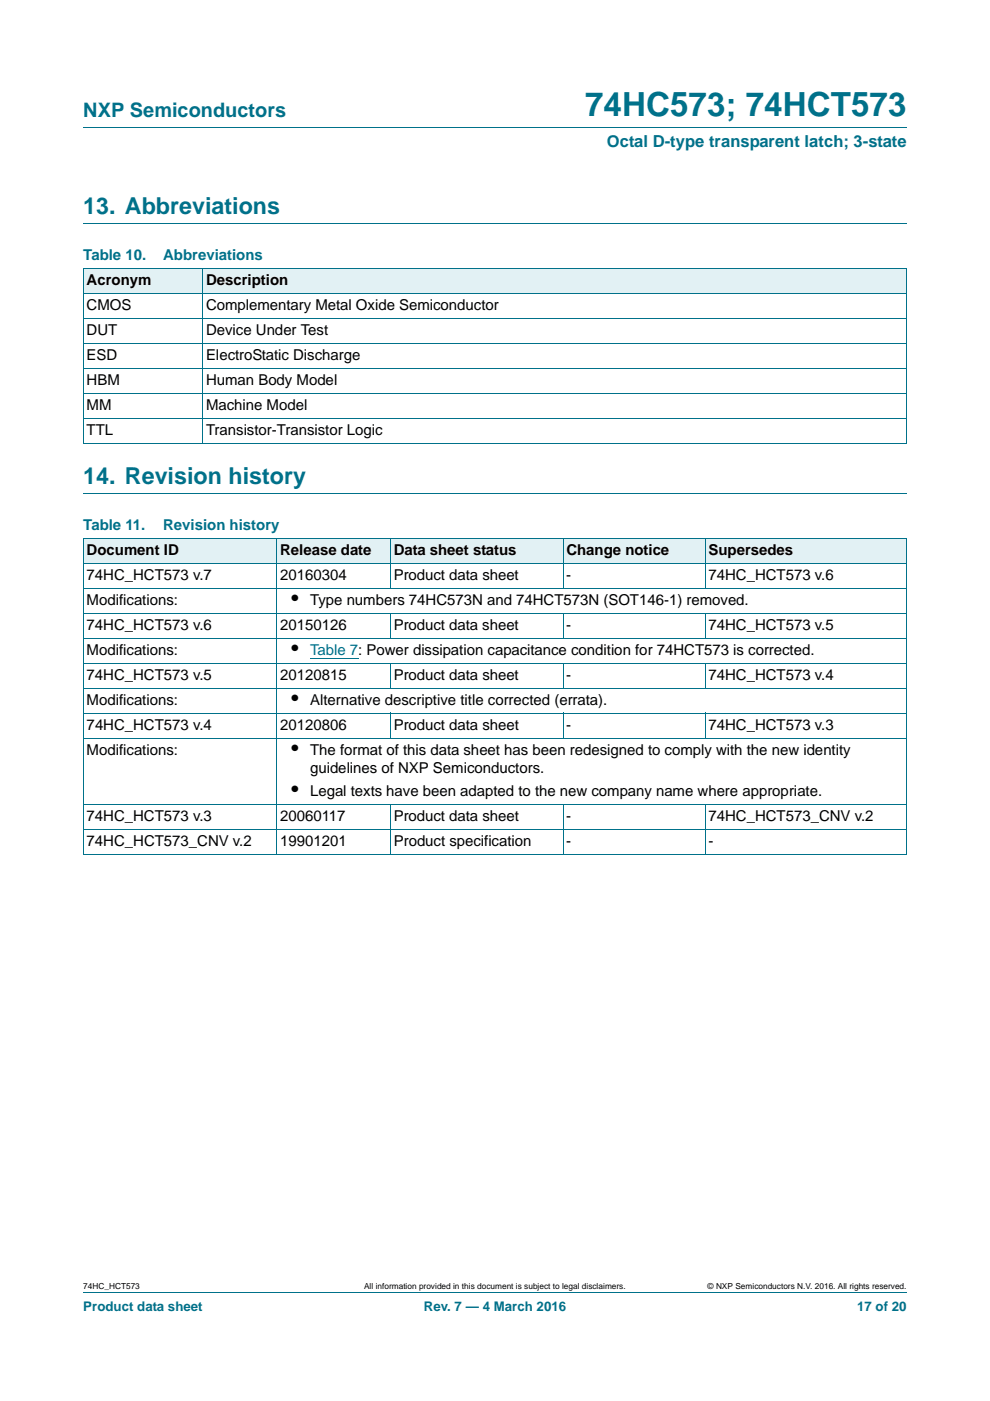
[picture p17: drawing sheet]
<svg xmlns="http://www.w3.org/2000/svg" width="210mm" height="297mm" viewBox="0 0 210 297" stroke-linecap="round" stroke-linejoin="round" font-family="sans-serif">
<defs><g id="words">
<text font-size="7" fill="#00718a" x="124.1" y="24.6">74HC573; 74HCT573</text>
<g font-size="4.9" fill="#00718a">
<text x="17.7" y="45.4">13. Abbreviations</text>
<text x="17.7" y="102.6">14. Revision history</text>
</g>
<text font-size="4.2" fill="#00718a" x="17.7" y="24.9">NXP Semiconductors</text>
<g font-size="4.2">
<text x="61.8" y="128.2">•</text>
<text x="61.8" y="138.8">•</text>
<text x="61.8" y="149.4">•</text>
<text x="61.8" y="160">•</text>
<text x="61.8" y="168.8">•</text>
</g>
<text font-size="3.5" fill="#00718a" x="128.7" y="31.1">Octal D-type transparent latch; 3-state</text>
<g font-size="3.2" fill="#00718a">
<text x="17.7" y="55.2">Table 10.</text>
<text x="34.6" y="55.2">Abbreviations</text>
<text x="17.7" y="112.4">Table 11.</text>
<text x="34.6" y="112.4">Revision history</text>
</g>
<g font-size="3.2">
<text x="18.4" y="60.5">Acronym</text>
<text x="18.4" y="65.8">CMOS</text>
<text x="43.7" y="65.8">Complementary Metal Oxide Semiconductor</text>
<text x="43.7" y="60.5">Description</text>
<text x="18.4" y="71.1">DUT</text>
<text x="43.7" y="71.1">Device Under Test</text>
<text x="18.4" y="76.4">ESD</text>
<text x="43.7" y="76.4">ElectroStatic Discharge</text>
<text x="18.4" y="81.7">HBM</text>
<text x="43.7" y="81.7">Human Body Model</text>
<text x="18.4" y="87">MM</text>
<text x="43.7" y="87">Machine Model</text>
<text x="18.4" y="92.3">TTL</text>
<text x="43.7" y="92.3">Transistor-Transistor Logic</text>
<text x="18.4" y="117.6">Document ID</text>
<text x="59.4" y="117.6">Release date</text>
<text x="83.5" y="117.6">Data sheet status</text>
<text x="120.1" y="117.6">Change notice</text>
<text x="150.3" y="117.6">Supersedes</text>
<text x="18.4" y="122.9">74HC_HCT573 v.7</text>
<text x="59.4" y="122.9">20160304</text>
<text x="83.5" y="122.9">Product data sheet</text>
<text x="120.1" y="122.9">-</text>
<text x="150.3" y="122.9">74HC_HCT573 v.6</text>
<text x="18.4" y="128.2">Modifications:</text>
<text x="65.8" y="128.2">Type numbers 74HC573N and 74HCT573N (SOT146-1) removed.</text>
<text x="18.4" y="133.5">74HC_HCT573 v.6</text>
<text x="59.4" y="133.5">20150126</text>
<text x="83.5" y="133.5">Product data sheet</text>
<text x="120.1" y="133.5">-</text>
<text x="150.3" y="133.5">74HC_HCT573 v.5</text>
<text x="18.4" y="138.8">Modifications:</text>
<text x="18.4" y="144.1">74HC_HCT573 v.5</text>
<text x="18.4" y="149.4">Modifications:</text>
<text x="59.4" y="144.1">20120815</text>
<text x="65.8" y="149.4">Alternative descriptive title corrected (errata).</text>
<text x="83.5" y="144.1">Product data sheet</text>
<text x="120.1" y="144.1">-</text>
<text x="150.3" y="144.1">74HC_HCT573 v.4</text>
<text x="18.4" y="154.7">74HC_HCT573 v.4</text>
<text x="59.4" y="154.7">20120806</text>
<text x="83.5" y="154.7">Product data sheet</text>
<text x="120.1" y="154.7">-</text>
<text x="150.3" y="154.7">74HC_HCT573 v.3</text>
<text x="18.4" y="160">Modifications:</text>
<text x="65.8" y="160">The format of this data sheet has been redesigned to comply with the new identity</text>
<text x="65.8" y="163.9">guidelines of NXP Semiconductors.</text>
<text x="65.8" y="168.8">Legal texts have been adapted to the new company name where appropriate.</text>
<text x="18.4" y="174.1">74HC_HCT573 v.3</text>
<text x="18.4" y="179.4">74HC_HCT573_CNV v.2</text>
<text x="59.4" y="174.1">20060117</text>
<text x="59.4" y="179.4">19901201</text>
<text x="83.5" y="174.1">Product data sheet</text>
<text x="83.5" y="179.4">Product specification</text>
<text x="120.1" y="179.4">-</text>
<text x="120.1" y="174.1">-</text>
<text x="150.3" y="179.4">-</text>
<text x="150.3" y="174.1">74HC_HCT573_CNV v.2</text>
</g>
<text font-size="3.2" fill="#00f" x="65.8" y="138.8">Table 7: Power dissipation capacitance condition for 74HCT573 is corrected.</text>
<g font-size="2.8" fill="#00718a">
<text x="17.7" y="277.9">Product data sheet</text>
<text x="89.9" y="277.9">Rev. 7 — 4 March 2016</text>
<text x="181.8" y="277.9">17 of 20</text>
</g>
<g font-size="1.8">
<text x="17.7" y="273.3">74HC_HCT573</text>
<text x="77.2" y="273.3">All information provided in this document is subject to legal disclaimers.</text>
<text x="150.1" y="273.3">© NXP Semiconductors N.V. 2016. All rights reserved.</text>
</g>
</g></defs>
<path d="M17.7 27h174.6M17.7 47.4h174.6M17.7 104.6h174.6M17.7 273.9h174.6" fill="none" stroke="#00718a" stroke-width=".21"/>
<g fill="#e2f1f4">
<path d="M17.7 57h25.3v5.3h-25.3z"/>
<path d="M43 57h149.3v5.3h-149.3z"/>
<path d="M17.7 114.1h41v5.3h-41z"/>
<path d="M58.7 114.1h24.1v5.3h-24.1z"/>
<path d="M82.8 114.1h36.6v5.3h-36.6z"/>
<path d="M119.4 114.1h30.2v5.3h-30.2z"/>
<path d="M149.6 114.1h42.7v5.3h-42.7z"/>
</g>
<path d="M65.8 139.5h10.2" fill="none" stroke="#00f" stroke-width=".21"/>
<g fill="none" stroke="#00718a" stroke-width=".21">
<path d="M17.6 57h174.7M17.7 57v37M43 56.9v37.1M192.3 57v37M17.6 62.3h174.7M17.6 67.6h174.7M17.6 72.8h174.7M17.6 78.1h174.7M17.6 83.4h174.7M17.6 88.7h174.7M17.6 94h174.7M17.6 114.1h174.7"/>
<path d="M17.6 119.4h174.7M17.7 114.2v66.9M58.7 114.1v67.1M82.8 114.1v10.6M119.4 114.1v10.6M149.6 114.1v10.6M192.3 114.2v66.9l-174.7 .1M17.6 124.7h174.7M17.6 130h174.7M17.6 135.3h174.7M82.8 130v5.3M119.4 130v5.3"/>
<path d="M149.6 130v5.3M17.6 140.6h174.7M17.6 145.9h174.7M17.6 151.2h174.7M17.6 156.5h174.7M82.8 140.5v5.4M82.8 151.1v5.4M119.4 140.5v5.4M119.4 151.1v5.4M149.6 140.5v5.4M149.6 151.1v5.4M17.6 170.6h174.7"/>
<path d="M17.6 175.9h174.7M82.8 170.5v10.7M119.4 170.5v10.7M149.6 170.5v10.7"/>
</g>
<use href="#words"/>
</svg>
